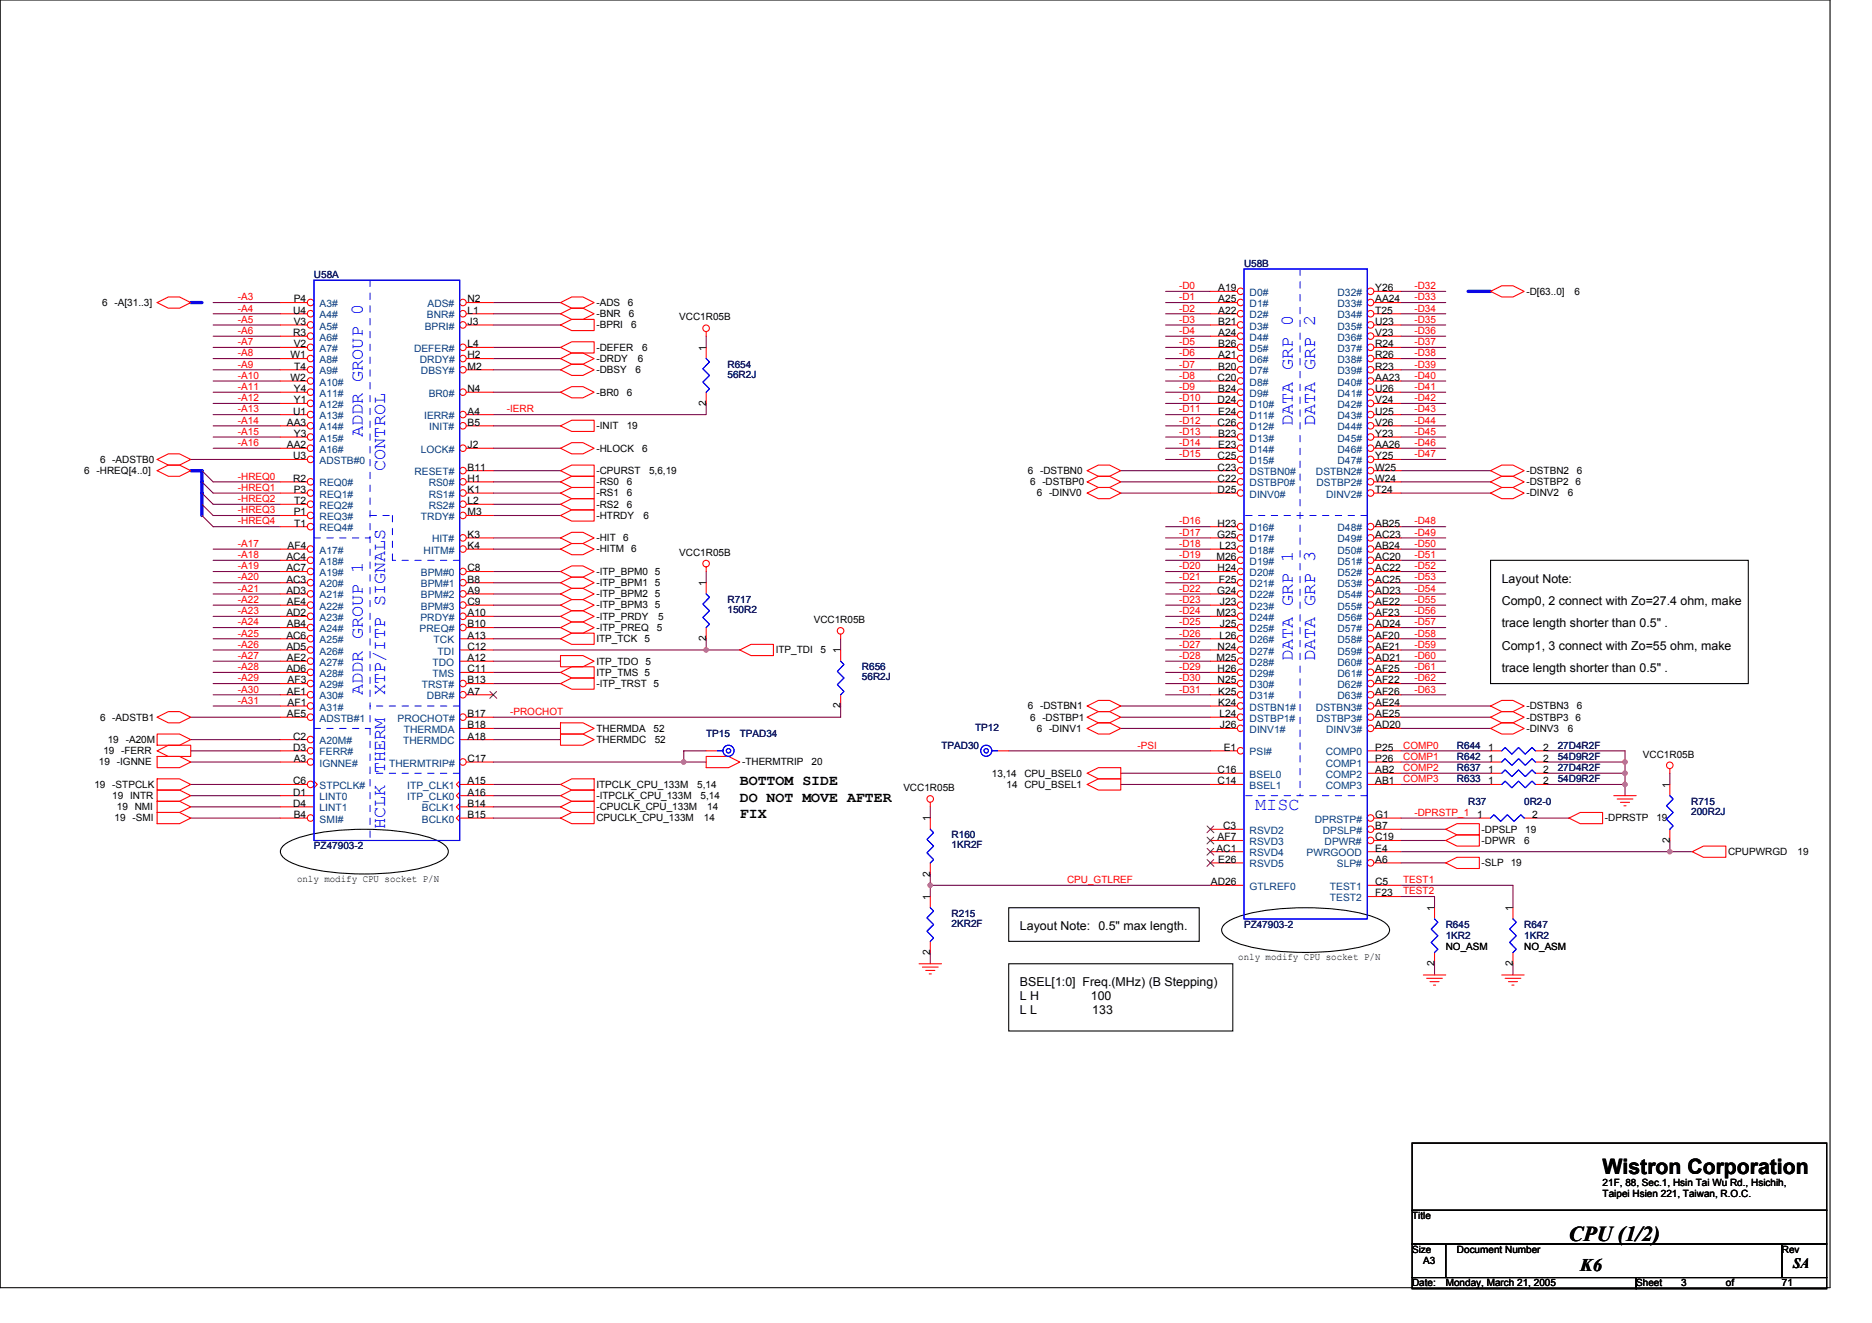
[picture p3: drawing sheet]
<svg xmlns="http://www.w3.org/2000/svg" width="297mm" height="210mm" viewBox="0 0 297 210" stroke-linecap="round" stroke-linejoin="round" font-family="sans-serif">
<defs><g id="words">
<g font-size="3.4">
<text x="254.3" y="186.2">Wistron Corporation</text>
<text x="249" y="196.8">CPU (1/2)</text>
</g>
<g font-size="2.8" fill="#00f">
<text x="57.6" y="69.3" transform="rotate(-90 57.6 69.3)">ADDR GROUP 0</text>
<text x="205.1" y="67.6" transform="rotate(-90 205.1 67.6)">DATA GRP 0</text>
<text x="208.7" y="67.6" transform="rotate(-90 208.7 67.6)">DATA GRP 2</text>
<text x="61.1" y="74.7" transform="rotate(-90 61.1 74.7)">CONTROL</text>
<text x="205.1" y="104.9" transform="rotate(-90 205.1 104.9)">DATA GRP 1</text>
<text x="208.7" y="104.9" transform="rotate(-90 208.7 104.9)">DATA GRP 3</text>
<text x="57.6" y="110.2" transform="rotate(-90 57.6 110.2)">ADDR GROUP 1</text>
<text x="61.1" y="110.2" transform="rotate(-90 61.1 110.2)">XTP/ITP SIGNALS</text>
<text x="61.1" y="131.6" transform="rotate(-90 61.1 131.6)">HCLK THERM</text>
<text x="199.2" y="128.5">MISC</text>
</g>
<text font-size="2.8" x="250.7" y="201.7">K6</text>
<g font-size="2.3">
<text x="117.4" y="124.6">BOTTOM SIDE</text>
<text x="117.4" y="127.2">DO NOT MOVE AFTER</text>
<text x="117.4" y="129.9">FIX</text>
<text x="284.5" y="201.2">SA</text>
</g>
<g font-size="1.9">
<text x="238.3" y="92.4">Layout Note:</text>
<text x="238.3" y="96">Comp0, 2 connect with Zo=27.4 ohm, make</text>
<text x="238.3" y="99.5">trace length shorter than 0.5&quot; .</text>
<text x="238.3" y="103.1">Comp1, 3 connect with Zo=55 ohm, make</text>
<text x="238.3" y="106.7">trace length shorter than 0.5&quot; .</text>
<text x="161.8" y="147.6">Layout Note: 0.5&quot; max length.</text>
<text x="161.8" y="156.4">BSEL[1:0] Freq.(MHz) (B Stepping)</text>
<text x="161.8" y="158.7">L H</text>
<text x="161.8" y="160.9">L L</text>
<text x="173.1" y="158.7">100</text>
<text x="173.3" y="160.9">133</text>
</g>
<g font-size="1.6" fill="#f00">
<text x="37.7" y="47.6">-A3</text>
<text x="187.1" y="47.6">-D1</text>
<text x="187.1" y="45.9">-D0</text>
<text x="224.4" y="47.6">-D33</text>
<text x="224.4" y="45.9">-D32</text>
<text x="37.7" y="49.4">-A4</text>
<text x="37.7" y="51.2">-A5</text>
<text x="37.7" y="53">-A6</text>
<text x="187.1" y="49.4">-D2</text>
<text x="187.1" y="53">-D4</text>
<text x="187.1" y="51.2">-D3</text>
<text x="224.4" y="53">-D36</text>
<text x="224.4" y="51.2">-D35</text>
<text x="224.4" y="49.4">-D34</text>
<text x="37.7" y="54.8">-A7</text>
<text x="37.7" y="56.5">-A8</text>
<text x="37.7" y="58.3">-A9</text>
<text x="187.1" y="58.3">-D7</text>
<text x="187.1" y="56.5">-D6</text>
<text x="187.1" y="54.8">-D5</text>
<text x="224.4" y="56.5">-D38</text>
<text x="224.4" y="58.3">-D39</text>
<text x="224.4" y="54.8">-D37</text>
<text x="37.7" y="60.1">-A10</text>
<text x="37.7" y="61.9">-A11</text>
<text x="37.7" y="63.6">-A12</text>
<text x="37.7" y="65.4">-A13</text>
<text x="80.4" y="65.4">-IERR</text>
<text x="187.1" y="60.1">-D8</text>
<text x="187.1" y="61.9">-D9</text>
<text x="187.1" y="63.6">-D10</text>
<text x="187.1" y="65.4">-D11</text>
<text x="224.4" y="60.1">-D40</text>
<text x="224.4" y="65.4">-D43</text>
<text x="224.4" y="61.9">-D41</text>
<text x="224.4" y="63.6">-D42</text>
<text x="37.7" y="67.2">-A14</text>
<text x="37.7" y="69">-A15</text>
<text x="37.7" y="70.8">-A16</text>
<text x="187.1" y="67.2">-D12</text>
<text x="187.1" y="69">-D13</text>
<text x="187.1" y="70.8">-D14</text>
<text x="224.4" y="67.2">-D44</text>
<text x="224.4" y="70.8">-D46</text>
<text x="224.4" y="69">-D45</text>
<text x="37.7" y="76.1">-HREQ0</text>
<text x="37.7" y="77.9">-HREQ1</text>
<text x="187.1" y="72.5">-D15</text>
<text x="224.4" y="72.5">-D47</text>
<text x="37.7" y="79.7">-HREQ2</text>
<text x="37.7" y="81.4">-HREQ3</text>
<text x="37.7" y="83.2">-HREQ4</text>
<text x="187.1" y="83.2">-D16</text>
<text x="224.4" y="83.2">-D48</text>
<text x="37.7" y="86.8">-A17</text>
<text x="37.7" y="88.5">-A18</text>
<text x="187.1" y="86.8">-D18</text>
<text x="187.1" y="88.5">-D19</text>
<text x="187.1" y="85">-D17</text>
<text x="224.4" y="88.5">-D51</text>
<text x="224.4" y="86.8">-D50</text>
<text x="224.4" y="85">-D49</text>
<text x="37.7" y="90.3">-A19</text>
<text x="37.7" y="92.1">-A20</text>
<text x="37.7" y="93.9">-A21</text>
<text x="37.7" y="95.7">-A22</text>
<text x="187.1" y="95.7">-D23</text>
<text x="187.1" y="93.9">-D22</text>
<text x="187.1" y="92.1">-D21</text>
<text x="187.1" y="90.3">-D20</text>
<text x="224.4" y="95.7">-D55</text>
<text x="224.4" y="93.9">-D54</text>
<text x="224.4" y="92.1">-D53</text>
<text x="224.4" y="90.3">-D52</text>
<text x="37.7" y="97.4">-A23</text>
<text x="37.7" y="99.2">-A24</text>
<text x="37.7" y="101">-A25</text>
<text x="187.1" y="99.2">-D25</text>
<text x="187.1" y="97.4">-D24</text>
<text x="187.1" y="101">-D26</text>
<text x="224.4" y="101">-D58</text>
<text x="224.4" y="99.2">-D57</text>
<text x="224.4" y="97.4">-D56</text>
<text x="37.7" y="102.8">-A26</text>
<text x="37.7" y="104.5">-A27</text>
<text x="37.7" y="106.3">-A28</text>
<text x="187.1" y="106.3">-D29</text>
<text x="187.1" y="104.5">-D28</text>
<text x="187.1" y="102.8">-D27</text>
<text x="224.4" y="106.3">-D61</text>
<text x="224.4" y="104.5">-D60</text>
<text x="224.4" y="102.8">-D59</text>
<text x="37.7" y="108.1">-A29</text>
<text x="37.7" y="109.9">-A30</text>
<text x="37.7" y="111.7">-A31</text>
<text x="80.9" y="113.4">-PROCHOT</text>
<text x="187.1" y="109.9">-D31</text>
<text x="187.1" y="108.1">-D30</text>
<text x="224.4" y="109.9">-D63</text>
<text x="224.4" y="108.1">-D62</text>
<text x="180.5" y="118.8">-PSI</text>
<text x="222.6" y="118.8">COMP0</text>
<text x="222.6" y="120.5">COMP1</text>
<text x="222.6" y="122.3">COMP2</text>
<text x="222.6" y="124.1">COMP3</text>
<text x="224.4" y="129.4">-DPRSTP_1</text>
<text x="169.3" y="140.1">CPU_GTLREF</text>
<text x="222.6" y="140.1">TEST1</text>
<text x="222.6" y="141.9">TEST2</text>
</g>
<g font-size="1.6">
<text x="46.6" y="48">P4</text>
<text x="74.2" y="48">N2</text>
<text x="193.3" y="46.2">A19</text>
<text x="193.3" y="48">A25</text>
<text x="218.2" y="46.2">Y26</text>
<text x="218.2" y="48">AA24</text>
<text x="242.2" y="46.8">-D[63..0]</text>
<text x="249.8" y="46.8">6</text>
<text x="16.2" y="48.5">6 -A[31..3]</text>
<text x="46.5" y="49.8">U4</text>
<text x="46.5" y="53.3">R3</text>
<text x="46.6" y="51.5">V3</text>
<text x="74.2" y="51.5">J3</text>
<text x="74.2" y="49.8">L1</text>
<text x="94.6" y="48.5">-ADS</text>
<text x="94.6" y="50.3">-BNR</text>
<text x="94.6" y="52.1">-BPRI</text>
<text x="99.6" y="48.5">6</text>
<text x="99.8" y="50.3">6</text>
<text x="100.1" y="52.1">6</text>
<text x="107.8" y="50.8">VCC1R05B</text>
<text x="193.3" y="49.8">A22</text>
<text x="193.3" y="51.5">B21</text>
<text x="193.3" y="53.3">A24</text>
<text x="218.2" y="49.8">T25</text>
<text x="218.2" y="51.5">U23</text>
<text x="218.2" y="53.3">V23</text>
<text x="46.1" y="56.9">W1</text>
<text x="46.6" y="55.1">V2</text>
<text x="46.7" y="58.7">T4</text>
<text x="74.2" y="55.1">L4</text>
<text x="74.2" y="58.7">M2</text>
<text x="74.2" y="56.9">H2</text>
<text x="94.6" y="57.4">-DRDY</text>
<text x="94.6" y="59.2">-DBSY</text>
<text x="94.6" y="55.6">-DEFER</text>
<text x="100.9" y="59.2">6</text>
<text x="101.2" y="57.4">6</text>
<text x="101.9" y="55.6">6</text>
<text x="112" y="55.6" transform="rotate(-90 112 55.6)">1</text>
<text x="193.3" y="55.1">B26</text>
<text x="193.3" y="56.9">A21</text>
<text x="193.3" y="58.7">B20</text>
<text x="218.2" y="55.1">R24</text>
<text x="218.2" y="56.9">R26</text>
<text x="218.2" y="58.7">R23</text>
<text x="46.1" y="60.4">W2</text>
<text x="46.5" y="65.8">U1</text>
<text x="46.6" y="62.2">Y4</text>
<text x="46.6" y="64">Y1</text>
<text x="74.2" y="65.8">A4</text>
<text x="74.2" y="62.2">N4</text>
<text x="94.6" y="62.8">-BR0</text>
<text x="99.4" y="62.8">6</text>
<text x="112" y="64.4" transform="rotate(-90 112 64.4)">2</text>
<text x="193.2" y="60.4">C20</text>
<text x="193.2" y="64">D24</text>
<text x="193.3" y="62.2">B24</text>
<text x="193.3" y="65.8">E24</text>
<text x="218.2" y="60.4">AA23</text>
<text x="218.2" y="62.2">U26</text>
<text x="218.2" y="64">V24</text>
<text x="218.2" y="65.8">U25</text>
<text x="45.5" y="67.5">AA3</text>
<text x="45.5" y="71.1">AA2</text>
<text x="46.6" y="69.3">Y3</text>
<text x="74.2" y="71.1">J2</text>
<text x="74.2" y="67.5">B5</text>
<text x="94.6" y="71.6">-HLOCK</text>
<text x="94.6" y="68.1">-INIT</text>
<text x="99.4" y="68.1">19</text>
<text x="101.9" y="71.6">6</text>
<text x="193.2" y="67.5">C26</text>
<text x="193.3" y="69.3">B23</text>
<text x="193.3" y="71.1">E23</text>
<text x="218.2" y="67.5">V26</text>
<text x="218.2" y="69.3">Y23</text>
<text x="218.2" y="71.1">AA26</text>
<text x="13.4" y="75.2">6 -HREQ[4..0]</text>
<text x="15.9" y="73.4">6 -ADSTB0</text>
<text x="46.5" y="76.4">R2</text>
<text x="46.5" y="72.9">U3</text>
<text x="74.2" y="76.4">H1</text>
<text x="74.2" y="74.7">B11</text>
<text x="94.6" y="75.2">-CPURST</text>
<text x="94.6" y="77">-RS0</text>
<text x="99.4" y="77">6</text>
<text x="103" y="75.2">5,6,19</text>
<text x="163.1" y="75.2">6 -DSTBN0</text>
<text x="163.4" y="77">6 -DSTBP0</text>
<text x="193.2" y="74.7">C23</text>
<text x="193.2" y="76.4">C22</text>
<text x="193.2" y="72.9">C25</text>
<text x="218.2" y="74.7">W25</text>
<text x="218.2" y="76.4">W24</text>
<text x="218.2" y="72.9">Y25</text>
<text x="242.2" y="77">-DSTBP2</text>
<text x="242.2" y="75.2">-DSTBN2</text>
<text x="250" y="77">6</text>
<text x="250.2" y="75.2">6</text>
<text x="46.6" y="78.2">P3</text>
<text x="46.6" y="81.8">P1</text>
<text x="46.7" y="80">T2</text>
<text x="46.7" y="83.5">T1</text>
<text x="74.2" y="81.8">M3</text>
<text x="74.2" y="78.2">K1</text>
<text x="74.2" y="80">L2</text>
<text x="94.6" y="82.3">-HTRDY</text>
<text x="94.6" y="78.8">-RS1</text>
<text x="94.6" y="80.5">-RS2</text>
<text x="99.4" y="78.8">6</text>
<text x="99.4" y="80.5">6</text>
<text x="102.1" y="82.3">6</text>
<text x="164.5" y="78.8">6 -DINV0</text>
<text x="193.2" y="78.2">D25</text>
<text x="193.2" y="83.5">H23</text>
<text x="218.2" y="78.2">T24</text>
<text x="218.2" y="83.5">AB25</text>
<text x="242.2" y="78.8">-DINV2</text>
<text x="248.8" y="78.8">6</text>
<text x="45.4" y="88.9">AC4</text>
<text x="45.6" y="87.1">AF4</text>
<text x="74.2" y="85.3">K3</text>
<text x="74.2" y="87.1">K4</text>
<text x="94.6" y="85.9">-HIT</text>
<text x="94.6" y="87.7">-HITM 6</text>
<text x="98.9" y="85.9">6</text>
<text x="107.8" y="88.2">VCC1R05B</text>
<text x="193" y="88.9">M26</text>
<text x="193.1" y="85.3">G25</text>
<text x="193.5" y="87.1">L23</text>
<text x="218.2" y="85.3">AC23</text>
<text x="218.2" y="87.1">AB24</text>
<text x="218.2" y="88.9">AC20</text>
<text x="45.4" y="90.7">AC7</text>
<text x="45.4" y="92.4">AC3</text>
<text x="45.4" y="94.2">AD3</text>
<text x="45.5" y="96">AE4</text>
<text x="74.2" y="90.7">C8</text>
<text x="74.2" y="92.4">B8</text>
<text x="74.2" y="94.2">A9</text>
<text x="74.2" y="96">C9</text>
<text x="94.6" y="91.2">-ITP_BPM0 5</text>
<text x="94.6" y="93">-ITP_BPM1 5</text>
<text x="94.6" y="94.8">-ITP_BPM2 5</text>
<text x="112" y="93" transform="rotate(-90 112 93)">1</text>
<text x="193.1" y="94.2">G24</text>
<text x="193.2" y="90.7">H24</text>
<text x="193.4" y="92.4">F25</text>
<text x="193.6" y="96">J23</text>
<text x="218.2" y="90.7">AC22</text>
<text x="218.2" y="92.4">AC25</text>
<text x="218.2" y="94.2">AD23</text>
<text x="218.2" y="96">AE22</text>
<text x="45.4" y="97.8">AD2</text>
<text x="45.4" y="101.3">AC6</text>
<text x="45.5" y="99.5">AB4</text>
<text x="74.2" y="97.8">A10</text>
<text x="74.2" y="99.5">B10</text>
<text x="74.2" y="101.3">A13</text>
<text x="94.6" y="101.9">ITP_TCK</text>
<text x="94.6" y="96.5">-ITP_BPM3 5</text>
<text x="94.6" y="98.3">-ITP_PRDY</text>
<text x="94.6" y="100.1">-ITP_PREQ</text>
<text x="102.3" y="101.9">5</text>
<text x="104.2" y="100.1">5</text>
<text x="104.4" y="98.3">5</text>
<text x="112" y="101.7" transform="rotate(-90 112 101.7)">2</text>
<text x="129.1" y="98.8">VCC1R05B</text>
<text x="193" y="97.8">M23</text>
<text x="193.5" y="101.3">L26</text>
<text x="193.6" y="99.5">J25</text>
<text x="218.2" y="97.8">AF23</text>
<text x="218.2" y="99.5">AD24</text>
<text x="218.2" y="101.3">AF20</text>
<text x="45.4" y="103.1">AD5</text>
<text x="45.4" y="106.7">AD6</text>
<text x="45.5" y="104.9">AE2</text>
<text x="74.2" y="103.1">C12</text>
<text x="74.2" y="104.9">A12</text>
<text x="74.2" y="106.7">C11</text>
<text x="94.6" y="107.2">ITP_TMS 5</text>
<text x="94.6" y="105.4">ITP_TDO</text>
<text x="102.4" y="105.4">5</text>
<text x="123.1" y="103.7">ITP_TDI</text>
<text x="130.2" y="103.7">5</text>
<text x="133.4" y="103.7" transform="rotate(-90 133.4 103.7)">1</text>
<text x="193" y="104.9">M25</text>
<text x="193.2" y="103.1">N24</text>
<text x="193.2" y="106.7">H26</text>
<text x="218.2" y="103.1">AE21</text>
<text x="218.2" y="104.9">AD21</text>
<text x="218.2" y="106.7">AF25</text>
<text x="45.5" y="110.2">AE1</text>
<text x="45.5" y="113.8">AE5</text>
<text x="45.6" y="108.4">AF3</text>
<text x="45.6" y="112">AF1</text>
<text x="74.2" y="108.4">B13</text>
<text x="74.2" y="110.2">A7</text>
<text x="74.2" y="113.8">B17</text>
<text x="94.6" y="109">-ITP_TRST 5</text>
<text x="133.4" y="112.4" transform="rotate(-90 133.4 112.4)">2</text>
<text x="163.1" y="112.5">6 -DSTBN1</text>
<text x="193.2" y="108.4">N25</text>
<text x="193.3" y="110.2">K25</text>
<text x="193.3" y="112">K24</text>
<text x="193.5" y="113.8">L24</text>
<text x="218.2" y="112">AE24</text>
<text x="218.2" y="113.8">AE25</text>
<text x="218.2" y="108.4">AF22</text>
<text x="218.2" y="110.2">AF26</text>
<text x="242.2" y="112.5">-DSTBN3</text>
<text x="250.2" y="112.5">6</text>
<text x="15.9" y="114.3">6 -ADSTB1</text>
<text x="16.4" y="119.7">19 -FERR</text>
<text x="17.1" y="117.9">19 -A20M</text>
<text x="46.5" y="117.3">C2</text>
<text x="46.5" y="119.1">D3</text>
<text x="74.2" y="115.5">B18</text>
<text x="74.2" y="117.3">A18</text>
<text x="94.6" y="117.9">THERMDC</text>
<text x="94.6" y="116.1">THERMDA</text>
<text x="103.7" y="116.1">52</text>
<text x="103.9" y="117.9">52</text>
<text x="163.4" y="114.3">6 -DSTBP1</text>
<text x="164.5" y="116.1">6 -DINV1</text>
<text x="193.6" y="115.5">J26</text>
<text x="194.2" y="119.1">E1</text>
<text x="218.2" y="119.1">P25</text>
<text x="218.2" y="115.5">AD20</text>
<text x="236.2" y="119.1">1</text>
<text x="242.2" y="114.3">-DSTBP3</text>
<text x="242.2" y="116.1">-DINV3</text>
<text x="244.9" y="119.1">2</text>
<text x="248.8" y="116.1">6</text>
<text x="250" y="114.3">6</text>
<text x="15" y="125">19 -STPCLK</text>
<text x="15.7" y="121.4">19 -IGNNE</text>
<text x="46.5" y="124.4">C6</text>
<text x="46.6" y="120.9">A3</text>
<text x="74.2" y="120.9">C17</text>
<text x="74.2" y="124.4">A15</text>
<text x="94.6" y="125">ITPCLK_CPU_133M</text>
<text x="110.6" y="125">5,14</text>
<text x="117.7" y="121.4">-THERMTRIP</text>
<text x="128.8" y="121.4">20</text>
<text x="143.3" y="125.5">VCC1R05B</text>
<text x="157.4" y="123.2">13,14</text>
<text x="159.7" y="125">14 CPU_BSEL1</text>
<text x="162.6" y="123.2">CPU_BSEL0</text>
<text x="193.2" y="124.4">C14</text>
<text x="193.2" y="122.7">C16</text>
<text x="218.2" y="120.9">P26</text>
<text x="218.2" y="122.7">AB2</text>
<text x="218.2" y="124.4">AB1</text>
<text x="236.2" y="124.4">1</text>
<text x="236.2" y="120.9">1</text>
<text x="236.2" y="122.7">1</text>
<text x="244.9" y="124.4">2</text>
<text x="244.9" y="120.9">2</text>
<text x="244.9" y="122.7">2</text>
<text x="260.7" y="120.2">VCC1R05B</text>
<text x="264.9" y="125" transform="rotate(-90 264.9 125)">1</text>
<text x="17.8" y="126.8">19 INTR</text>
<text x="18.2" y="130.3">19 -SMI</text>
<text x="18.5" y="128.5">19 NMI</text>
<text x="46.5" y="126.2">D1</text>
<text x="46.5" y="128">D4</text>
<text x="46.6" y="129.8">B4</text>
<text x="74.2" y="129.8">B15</text>
<text x="74.2" y="128">B14</text>
<text x="74.2" y="126.2">A16</text>
<text x="94.6" y="128.5">-CPUCLK_CPU_133M</text>
<text x="94.6" y="130.3">CPUCLK_CPU_133M</text>
<text x="94.6" y="126.8">-ITPCLK_CPU_133M</text>
<text x="111.2" y="126.8">5,14</text>
<text x="111.7" y="130.3">14</text>
<text x="112.2" y="128.5">14</text>
<text x="147.6" y="130.3" transform="rotate(-90 147.6 130.3)">1</text>
<text x="194.1" y="131.6">C3</text>
<text x="218.2" y="131.6">B7</text>
<text x="218.2" y="129.8">G1</text>
<text x="234.4" y="129.8">1</text>
<text x="243.1" y="129.8">2</text>
<text x="254.7" y="130.3">-DPRSTP</text>
<text x="262.8" y="130.3">19</text>
<text x="193" y="135.1">AC1</text>
<text x="193.2" y="133.3">AF7</text>
<text x="193.3" y="136.9">E26</text>
<text x="218.2" y="135.1">E4</text>
<text x="218.2" y="133.3">C19</text>
<text x="218.2" y="136.9">A6</text>
<text x="235.1" y="132.1">-DPSLP</text>
<text x="235.1" y="133.9">-DPWR</text>
<text x="235.1" y="137.4">-SLP 19</text>
<text x="241.8" y="133.9">6</text>
<text x="242" y="132.1">19</text>
<text x="264.9" y="133.7" transform="rotate(-90 264.9 133.7)">2</text>
<text x="274.2" y="135.7">CPUPWRGD</text>
<text x="285.2" y="135.7">19</text>
<text x="47.1" y="139.9">only modify CPU socket P/N</text>
<text x="147.6" y="142.8" transform="rotate(-90 147.6 142.8)">1</text>
<text x="147.6" y="139.1" transform="rotate(-90 147.6 139.1)">2</text>
<text x="192.1" y="140.4">AD26</text>
<text x="218.2" y="140.4">C5</text>
<text x="218.2" y="142.2">F23</text>
<text x="227.6" y="144.5" transform="rotate(-90 227.6 144.5)">1</text>
<text x="240" y="144.5" transform="rotate(-90 240 144.5)">1</text>
<text x="147.6" y="151.5" transform="rotate(-90 147.6 151.5)">2</text>
<text x="196.5" y="152.4">only modify CPU socket P/N</text>
<text x="227.6" y="153.3" transform="rotate(-90 227.6 153.3)">2</text>
<text x="229.4" y="150.8">NO_ASM</text>
<text x="240" y="153.3" transform="rotate(-90 240 153.3)">2</text>
<text x="241.8" y="150.8">NO_ASM</text>
<text x="254.3" y="188.1">21F, 88, Sec.1, Hsin Tai Wu Rd., Hsichih,</text>
<text x="254.3" y="189.9">Taipei Hsien 221, Taiwan, R.O.C.</text>
<text x="224.1" y="193.4">Title</text>
<text x="224.1" y="198.8">Size</text>
<text x="225.8" y="200.6">A3</text>
<text x="231.2" y="198.8">Document Number</text>
<text x="282.7" y="198.8">Rev</text>
<text x="224.1" y="204.1">Date:</text>
<text x="229.4" y="204.1">Monday, March 21, 2005</text>
<text x="259.6" y="204.1">Sheet</text>
<text x="266.7" y="204.1">3</text>
<text x="273.9" y="204.1">of</text>
<text x="282.7" y="204.1">71</text>
</g>
<g font-size="1.6" fill="#000080">
<text x="49.8" y="44.1">U58A</text>
<text x="197.4" y="42.3">U58B</text>
<text x="115.4" y="58.3">R654</text>
<text x="115.4" y="59.9">56R2J</text>
<text x="115.4" y="95.7">R717</text>
<text x="115.4" y="97.3">150R2</text>
<text x="136.8" y="106.3">R656</text>
<text x="136.8" y="107.9">56R2J</text>
<text x="112.1" y="117">TP15</text>
<text x="117.4" y="117">TPAD34</text>
<text x="149.4" y="118.8">TPAD30</text>
<text x="154.7" y="115.9">TP12</text>
<text x="231.2" y="118.8">R644</text>
<text x="247.2" y="118.8">27D4R2F</text>
<text x="231.2" y="124.1">R633</text>
<text x="231.2" y="120.5">R642</text>
<text x="231.2" y="122.3">R637</text>
<text x="247.2" y="124.1">54D9R2F</text>
<text x="247.2" y="120.5">54D9R2F</text>
<text x="247.2" y="122.3">27D4R2F</text>
<text x="233" y="127.7">R37</text>
<text x="241.8" y="127.7">0R2-0</text>
<text x="268.3" y="127.7">R715</text>
<text x="268.3" y="129.3">200R2J</text>
<text x="49.8" y="134.8">PZ47903-2</text>
<text x="151" y="133">R160</text>
<text x="151" y="134.6">1KR2F</text>
<text x="151" y="145.4">R215</text>
<text x="151" y="147">2KR2F</text>
<text x="197.4" y="147.2">PZ47903-2</text>
<text x="229.4" y="147.2">R645</text>
<text x="229.4" y="149">1KR2</text>
<text x="241.8" y="147.2">R647</text>
<text x="241.8" y="149">1KR2</text>
</g>
<g font-size="1.6" fill="#004080">
<text x="198.3" y="46.9">D0#</text>
<text x="212.2" y="46.9">D32#</text>
<text x="50.7" y="48.7">A3#</text>
<text x="50.7" y="50.5">A4#</text>
<text x="50.7" y="52.3">A5#</text>
<text x="67.4" y="52.3">BPRI#</text>
<text x="67.8" y="50.5">BNR#</text>
<text x="67.8" y="48.7">ADS#</text>
<text x="198.3" y="48.7">D1#</text>
<text x="198.3" y="50.5">D2#</text>
<text x="198.3" y="52.3">D3#</text>
<text x="212.2" y="48.7">D33#</text>
<text x="212.2" y="50.5">D34#</text>
<text x="212.2" y="52.3">D35#</text>
<text x="50.7" y="54.1">A6#</text>
<text x="50.7" y="55.8">A7#</text>
<text x="50.7" y="57.6">A8#</text>
<text x="50.7" y="59.4">A9#</text>
<text x="65.7" y="55.8">DEFER#</text>
<text x="66.6" y="57.6">DRDY#</text>
<text x="66.8" y="59.4">DBSY#</text>
<text x="198.3" y="54.1">D4#</text>
<text x="198.3" y="55.8">D5#</text>
<text x="198.3" y="57.6">D6#</text>
<text x="198.3" y="59.4">D7#</text>
<text x="212.2" y="54.1">D36#</text>
<text x="212.2" y="55.8">D37#</text>
<text x="212.2" y="57.6">D38#</text>
<text x="212.2" y="59.4">D39#</text>
<text x="50.7" y="61.2">A10#</text>
<text x="50.7" y="62.9">A11#</text>
<text x="50.7" y="64.7">A12#</text>
<text x="68" y="62.9">BR0#</text>
<text x="198.3" y="61.2">D8#</text>
<text x="198.3" y="62.9">D9#</text>
<text x="198.3" y="64.7">D10#</text>
<text x="212.2" y="61.2">D40#</text>
<text x="212.2" y="62.9">D41#</text>
<text x="212.2" y="64.7">D42#</text>
<text x="50.7" y="66.5">A13#</text>
<text x="50.7" y="68.3">A14#</text>
<text x="50.7" y="70.1">A15#</text>
<text x="50.7" y="71.8">A16#</text>
<text x="66.8" y="71.8">LOCK#</text>
<text x="67.3" y="66.5">IERR#</text>
<text x="68.1" y="68.3">INIT#</text>
<text x="198.3" y="66.5">D11#</text>
<text x="198.3" y="68.3">D12#</text>
<text x="198.3" y="70.1">D13#</text>
<text x="198.3" y="71.8">D14#</text>
<text x="212.2" y="66.5">D43#</text>
<text x="212.2" y="68.3">D44#</text>
<text x="212.2" y="70.1">D45#</text>
<text x="212.2" y="71.8">D46#</text>
<text x="50.7" y="77.2">REQ0#</text>
<text x="50.7" y="73.6">ADSTB#0</text>
<text x="65.8" y="75.4">RESET#</text>
<text x="68" y="77.2">RS0#</text>
<text x="198.3" y="75.4">DSTBN0#</text>
<text x="198.3" y="77.2">DSTBP0#</text>
<text x="198.3" y="73.6">D15#</text>
<text x="208.8" y="75.4">DSTBN2#</text>
<text x="208.9" y="77.2">DSTBP2#</text>
<text x="212.2" y="73.6">D47#</text>
<text x="50.7" y="79">REQ1#</text>
<text x="50.7" y="80.7">REQ2#</text>
<text x="50.7" y="82.5">REQ3#</text>
<text x="66.8" y="82.5">TRDY#</text>
<text x="68" y="79">RS1#</text>
<text x="68" y="80.7">RS2#</text>
<text x="198.3" y="79">DINV0#</text>
<text x="210.4" y="79">DINV2#</text>
<text x="50.7" y="84.3">REQ4#</text>
<text x="50.7" y="87.8">A17#</text>
<text x="50.7" y="89.6">A18#</text>
<text x="67.2" y="87.8">HITM#</text>
<text x="68.6" y="86.1">HIT#</text>
<text x="198.3" y="84.3">D16#</text>
<text x="198.3" y="86.1">D17#</text>
<text x="198.3" y="87.8">D18#</text>
<text x="198.3" y="89.6">D19#</text>
<text x="212.2" y="84.3">D48#</text>
<text x="212.2" y="86.1">D49#</text>
<text x="212.2" y="87.8">D50#</text>
<text x="212.2" y="89.6">D51#</text>
<text x="50.7" y="91.4">A19#</text>
<text x="50.7" y="93.2">A20#</text>
<text x="50.7" y="95">A21#</text>
<text x="66.8" y="91.4">BPM#0</text>
<text x="66.8" y="93.2">BPM#1</text>
<text x="66.8" y="95">BPM#2</text>
<text x="198.3" y="91.4">D20#</text>
<text x="198.3" y="93.2">D21#</text>
<text x="198.3" y="95">D22#</text>
<text x="212.2" y="91.4">D52#</text>
<text x="212.2" y="93.2">D53#</text>
<text x="212.2" y="95">D54#</text>
<text x="50.7" y="96.7">A22#</text>
<text x="50.7" y="98.5">A23#</text>
<text x="50.7" y="100.3">A24#</text>
<text x="66.6" y="100.3">PREQ#</text>
<text x="66.7" y="98.5">PRDY#</text>
<text x="66.8" y="96.7">BPM#3</text>
<text x="198.3" y="98.5">D24#</text>
<text x="198.3" y="100.3">D25#</text>
<text x="198.3" y="96.7">D23#</text>
<text x="212.2" y="96.7">D55#</text>
<text x="212.2" y="98.5">D56#</text>
<text x="212.2" y="100.3">D57#</text>
<text x="50.7" y="102.1">A25#</text>
<text x="50.7" y="103.8">A26#</text>
<text x="50.7" y="105.6">A27#</text>
<text x="50.7" y="107.4">A28#</text>
<text x="68.6" y="105.6">TDO</text>
<text x="68.6" y="107.4">TMS</text>
<text x="68.8" y="102.1">TCK</text>
<text x="69.4" y="103.8">TDI</text>
<text x="198.3" y="102.1">D26#</text>
<text x="198.3" y="103.8">D27#</text>
<text x="198.3" y="105.6">D28#</text>
<text x="198.3" y="107.4">D29#</text>
<text x="212.2" y="102.1">D58#</text>
<text x="212.2" y="103.8">D59#</text>
<text x="212.2" y="105.6">D60#</text>
<text x="212.2" y="107.4">D61#</text>
<text x="50.7" y="109.2">A29#</text>
<text x="50.7" y="111">A30#</text>
<text x="50.7" y="112.7">A31#</text>
<text x="66.9" y="109.2">TRST#</text>
<text x="67.8" y="111">DBR#</text>
<text x="198.3" y="109.2">D30#</text>
<text x="198.3" y="111">D31#</text>
<text x="198.3" y="112.7">DSTBN1#</text>
<text x="208.8" y="112.7">DSTBN3#</text>
<text x="212.2" y="109.2">D62#</text>
<text x="212.2" y="111">D63#</text>
<text x="50.7" y="114.5">ADSTB#1</text>
<text x="50.7" y="118.1">A20M#</text>
<text x="50.7" y="119.8">FERR#</text>
<text x="63.1" y="114.5">PROCHOT#</text>
<text x="64" y="118.1">THERMDC</text>
<text x="64.1" y="116.3">THERMDA</text>
<text x="198.3" y="114.5">DSTBP1#</text>
<text x="198.3" y="116.3">DINV1#</text>
<text x="198.3" y="119.8">PSI#</text>
<text x="208.9" y="114.5">DSTBP3#</text>
<text x="210.4" y="119.8">COMP0</text>
<text x="210.4" y="116.3">DINV3#</text>
<text x="50.7" y="121.6">IGNNE#</text>
<text x="50.7" y="125.2">STPCLK#</text>
<text x="61.7" y="121.6">THERMTRIP#</text>
<text x="64.6" y="125.2">ITP_CLK1</text>
<text x="198.3" y="125.2">BSEL1</text>
<text x="198.3" y="123.4">BSEL0</text>
<text x="210.4" y="121.6">COMP1</text>
<text x="210.4" y="123.4">COMP2</text>
<text x="210.4" y="125.2">COMP3</text>
<text x="50.7" y="127">LINT0</text>
<text x="50.7" y="128.7">LINT1</text>
<text x="50.7" y="130.5">SMI#</text>
<text x="64.6" y="127">ITP_CLK0</text>
<text x="66.9" y="130.5">BCLK0</text>
<text x="66.9" y="128.7">BCLK1</text>
<text x="208.6" y="130.5">DPRSTP#</text>
<text x="198.3" y="137.6">RSVD5</text>
<text x="198.3" y="135.8">RSVD4</text>
<text x="198.3" y="132.3">RSVD2</text>
<text x="198.3" y="134.1">RSVD3</text>
<text x="207.3" y="135.8">PWRGOOD</text>
<text x="209.9" y="132.3">DPSLP#</text>
<text x="210.2" y="134.1">DPWR#</text>
<text x="212.1" y="137.6">SLP#</text>
<text x="198.3" y="141.2">GTLREF0</text>
<text x="211" y="141.2">TEST1</text>
<text x="211" y="143">TEST2</text>
</g>
</g></defs>
<g fill="none" stroke="#000" stroke-width=".17">
<path d="M0 0h290.4v204.3h-290.4zM236.5 88.9h40.9v19.6h-40.9zM45 134.2a12.6 12.6 0 0 1 6.1-2.1 42.4 42.4 0 0 1 17.3 .8 4.7 4.7 0 0 1 2.6 1.7 1.45 1.45 0 0 1-.9 1.9 18.6 18.6 0 0 1-7.1 1.9 40.8 40.8 0 0 1-15.7-1.1 4.6 4.6 0 0 1-2.7-1.7l-.1-.5 .1-.5zM160.1 144h30.2v5.4h-30.2zM160.1 152.9h35.5v10.7h-35.5zM194.3 146.6a12.6 12.6 0 0 1 6.1-2.1 42.4 42.4 0 0 1 17.3 .9 4.7 4.7 0 0 1 2.7 1.7 1.45 1.45 0 0 1-1 1.8 18.6 18.6 0 0 1-7.1 1.9 40.8 40.8 0 0 1-15.7-1.1 4.6 4.6 0 0 1-2.6-1.7l-.2-.4 .2-.5zM224.1 181.4h65.8v10.6h-65.8zM224.1 192h65.8v5.4h-65.8zM224.1 197.4h5.3v5.3h-5.3zM229.4 197.4h53.3v5.3h-53.3zM282.7 197.4h7.2v5.3h-7.2zM224.1 202.7h35.5v1.8h-35.5z"/>
<path d="M259.6 202.7h30.3v1.8h-30.3z"/>
</g>
<path d="M30.3 48h1.7M233 46.2h3.5M30.3 74.7h1.7v7.1" fill="none" stroke="#00f" stroke-width=".53"/>
<g fill="none" stroke="#800040" stroke-width=".17">
<path d="M33.8 58.7h10.7M33.8 48h10.7M33.8 56.9h10.7M33.8 55.1h10.7M33.8 49.8h10.7M33.8 53.3h10.7M33.8 51.6h10.7M78.3 58.7h10.6M78.3 48h10.6M78.3 56.9h10.6M78.3 55.1h10.6M78.3 49.8h10.6"/>
<path d="M78.3 51.6h10.6M112.1 53.3v1.8M185 58.7h7.1M185 48h7.1M185 56.9h7.1M185 55.1h7.1M185 49.8h7.1M185 53.3h7.1M185 51.6h7.1M185 46.2h7.1M222.3 58.7h7.1M222.3 48h7.1"/>
<path d="M222.3 56.9h7.1M222.3 55.1h7.1M222.3 49.8h7.1M222.3 53.3h7.1M222.3 51.6h7.1M222.3 46.2h7.1M30.3 72.9h14.2M32 74.7l1.8 1.8h10.7M32 76.5l1.8 1.7h10.7M32 78.2l1.8 1.8h10.7M33.8 60.5h10.7M33.8 62.2h10.7"/>
<path d="M33.8 64h10.7M33.8 65.8h10.7M33.8 67.6h10.7M33.8 69.3h10.7M33.8 71.1h10.7M78.3 74.7h10.6M78.3 76.5h10.6M78.3 78.2h10.6M78.3 62.2h10.6M78.3 67.6h10.6M78.3 71.1h10.6M112.1 64v1.8h-33.8"/>
<path d="M177.8 74.7h14.3M177.8 76.5h14.3M177.8 78.2h14.3M185 60.5h7.1M185 62.2h7.1M185 64h7.1M185 65.8h7.1M185 67.6h7.1M185 69.3h7.1M185 71.1h7.1M185 72.9h7.1M222.3 74.7h14.2"/>
<path d="M222.3 76.5h14.2M222.3 78.2h14.2M222.3 60.5h7.1M222.3 62.2h7.1M222.3 64h7.1M222.3 65.8h7.1M222.3 67.6h7.1M222.3 69.3h7.1M222.3 71.1h7.1M222.3 72.9h7.1M32 80l1.8 1.8h10.7M32 81.8l1.8 1.8h10.7"/>
<path d="M33.8 87.1h10.7M33.8 99.6h10.7M33.8 88.9h10.7M33.8 97.8h10.7M33.8 96h10.7M33.8 94.2h10.7M33.8 92.5h10.7M33.8 90.7h10.7M78.3 87.1h10.6M78.3 99.6h10.6M78.3 85.3h10.6M78.3 97.8h10.6"/>
<path d="M78.3 96h10.6M78.3 94.2h10.6M78.3 92.5h10.6M78.3 90.7h10.6M78.3 80h10.6M78.3 81.8h10.6M112.1 90.7v1.8M185 87.1h7.1M185 99.6h7.1M185 88.9h7.1M185 85.3h7.1M185 97.8h7.1"/>
<path d="M185 83.6h7.1M185 96h7.1M185 94.2h7.1M185 92.5h7.1M185 90.7h7.1M222.3 87.1h7.1M222.3 99.6h7.1M222.3 88.9h7.1M222.3 85.3h7.1M222.3 97.8h7.1M222.3 83.6h7.1M222.3 96h7.1"/>
<path d="M222.3 94.2h7.1M222.3 92.5h7.1M222.3 90.7h7.1M30.3 113.8h14.2M30.3 119.1h14.2M30.3 117.3h14.2M33.8 112h10.7M33.8 110.2h10.7M33.8 108.5h10.7M33.8 106.7h10.7M33.8 104.9h10.7M33.8 103.1h10.7"/>
<path d="M33.8 101.3h10.7M78.3 115.6h10.6M78.3 108.5h10.6M78.3 106.7h10.6M78.3 104.9h10.6M78.3 101.3h10.6M78.3 117.3h10.6M112.1 101.3v1.8h-33.8M112.1 119.1h-3.6v1.8M112.1 103.1h5.3M133.4 112v1.8h-55.1M133.4 101.3v1.8"/>
<path d="M160.1 119.1h32M177.8 112h14.3M177.8 113.8h14.3M177.8 115.6h14.3M185 110.2h7.1M185 108.5h7.1M185 106.7h7.1M185 104.9h7.1M185 103.1h7.1M185 101.3h7.1M222.3 112h14.2M222.3 113.8h14.2"/>
<path d="M222.3 115.6h14.2M222.3 119.1h14.2M222.3 110.2h7.1M222.3 108.5h7.1M222.3 106.7h7.1M222.3 104.9h7.1M222.3 103.1h7.1M222.3 101.3h7.1M245.4 119.1h12.4v7.1M30.3 120.9h14.2M30.3 124.5h14.2M30.3 126.2h14.2"/>
<path d="M30.3 128h14.2M30.3 129.8h14.2M78.3 120.9h33.8M78.3 124.5h10.6M78.3 126.2h10.6M78.3 128h10.6M78.3 129.8h10.6M147.6 128v1.8M147.6 138.7v3.5M177.8 122.7h14.3M177.8 124.5h14.3M222.3 120.9h14.2"/>
<path d="M222.3 122.7h14.2M222.3 124.5h14.2M222.3 131.6h7.1M222.3 133.3h7.1M222.3 136.9h7.1M222.3 135.1h46.2M222.3 129.8h12.4M243.6 129.8h5.4M245.4 120.9h12.4M245.4 122.7h12.4M245.4 124.5h12.4M265 122.7v1.8"/>
<path d="M265 133.3v1.8M147.6 140.5h44.5M147.6 151.1v1.8M222.3 140.5h17.8v3.5M222.3 142.2h5.3v1.8M227.6 152.9v1.8M240.1 152.9v1.8"/>
</g>
<g fill="#f0f" stroke="#f0f" stroke-width=".17">
<circle cx="257.8" cy="124.4" r=".35"/>
<circle cx="257.8" cy="120.9" r=".35"/>
<circle cx="257.8" cy="122.7" r=".35"/>
<circle cx="264.9" cy="135.1" r=".35"/>
<circle cx="147.6" cy="140.4" r=".35"/>
<circle cx="112" cy="103.1" r=".35"/>
<circle cx="108.5" cy="120.9" r=".35"/>
</g>
<g fill="none" stroke="#f00" stroke-width=".17">
<path d="M24.9 48l1.8-.9h1.8l1.8 .9-1.8 .9h-1.8zM88.9 48l1.8-.9h1.8l1.8 .9-1.8 .9h-1.8zM88.9 49.8l1.8-.9h1.8l1.8 .9-1.8 .9h-1.8zM88.9 56.9l1.8-.9h1.8l1.8 .9-1.8 .9h-1.8zM88.9 58.7l1.8-.9h1.8l1.8 .9-1.8 .9h-1.8zM88.9 51.6l1.8-.9h3.6v1.8h-3.6zM88.9 55.1l1.8-.9h3.6v1.8h-3.6zM112.1 52.6v.7M112.1 55.1v1.8M236.5 46.2l1.8-.9h1.8l1.7 .9-1.7 .9h-1.8zM24.9 72.9l1.8-.9h1.8l1.8 .9-1.8 .9h-1.8zM24.9 74.7l1.8-.9h1.8l1.8 .9-1.8 .9h-1.8z"/>
<path d="M88.9 62.2l1.8-.9h1.8l1.8 .9-1.8 .9h-1.8zM88.9 71.1l1.8-.9h1.8l1.8 .9-1.8 .9h-1.8zM88.9 67.6l1.8-.9h3.6v1.8h-3.6zM88.9 74.7l1.8-.9h3.6v1.8h-3.6zM88.9 76.5l1.8-.9h3.6v1.7h-3.6zM88.9 78.2l1.8-.9h3.6v1.8h-3.6zM112.1 62.2v1.8M172.5 74.7l1.8-.9h1.8l1.7 .9-1.7 .9h-1.8zM172.5 76.5l1.8-.9h1.8l1.7 .9-1.7 .8h-1.8zM172.5 78.2l1.8-.9h1.8l1.7 .9-1.7 .9h-1.8zM236.5 78.2l1.8-.9h1.8l1.7 .9-1.7 .9h-1.8zM236.5 76.5l1.8-.9h1.8l1.7 .9-1.7 .8h-1.8z"/>
<path d="M236.5 74.7l1.8-.9h1.8l1.7 .9-1.7 .9h-1.8zM88.9 85.3l1.8-.8h1.8l1.8 .8-1.8 .9h-1.8zM88.9 87.1l1.8-.9h1.8l1.8 .9-1.8 .9h-1.8zM88.9 90.7l1.8-.9h1.8l1.8 .9-1.8 .9h-1.8zM88.9 81.8l1.8-.9h3.6v1.8h-3.6zM88.9 80l1.8-.9h3.6v1.8h-3.6zM88.9 92.5l1.8-.9h1.8l1.8 .9-1.8 .8h-1.8zM88.9 94.2l1.8-.9h1.8l1.8 .9-1.8 .9h-1.8zM88.9 96l1.8-.9h1.8l1.8 .9-1.8 .9h-1.8zM88.9 97.8l1.8-.9h1.8l1.8 .9-1.8 .9h-1.8zM88.9 99.6l1.8-.9h1.8l1.8 .9-1.8 .9h-1.8zM112.1 90v.7"/>
<path d="M112.1 92.5v1.7M112.1 99.6v1.7M24.9 113.8l1.8-.9h1.8l1.8 .9-1.8 .9h-1.8zM24.9 119.1l1.8-.9h3.6v1.8h-3.6zM24.9 116.5h3.6l1.8 .8-1.8 .9h-3.6zM88.9 101.3l1.8-.8h3.6v1.7h-3.6zM88.9 106.7l1.8-.9h3.6v1.8h-3.6zM88.9 108.5l1.8-.9h3.6v1.7h-3.6zM88.9 104h3.6l1.8 .9-1.8 .9h-3.6zM88.9 116.5h3.6l1.8 .8-1.8 .9h-3.6zM88.9 114.7h3.6l1.8 .9-1.8 .9h-3.6zM112.1 119.1h1.7"/>
<path d="M117.4 103.1l1.8-.9h3.5v1.8h-3.5zM133.4 100.6v.7M133.4 103.1v1.8M133.4 110.2v1.8M158.3 119.1h1.8M172.5 112l1.8-.9h1.8l1.7 .9-1.7 .9h-1.8zM172.5 113.8l1.8-.9h1.8l1.7 .9-1.7 .9h-1.8zM172.5 115.6l1.8-.9h1.8l1.7 .9-1.7 .9h-1.8zM236.5 112l1.8-.9h1.8l1.7 .9-1.7 .9h-1.8zM236.5 113.8l1.8-.9h1.8l1.7 .9-1.7 .9h-1.8zM236.5 115.6l1.8-.9h1.8l1.7 .9-1.7 .9h-1.8zM236.5 119.1h1.8"/>
<path d="M243.6 119.1h1.8M24.9 120h3.6l1.8 .9-1.8 .9h-3.6zM24.9 123.6h3.6l1.8 .9-1.8 .8h-3.6zM24.9 125.3h3.6l1.8 .9-1.8 .9h-3.6zM24.9 127.1h3.6l1.8 .9-1.8 .9h-3.6zM24.9 128.9h3.6l1.8 .9-1.8 .9h-3.6zM88.9 128l1.8-.9h3.6v1.8h-3.6zM88.9 129.8l1.8-.9h3.6v1.8h-3.6zM88.9 124.5l1.8-.9h3.6v1.7h-3.6zM88.9 126.2l1.8-.9h3.6v1.8h-3.6zM112.1 120h3.5l1.8 .9-1.8 .9h-3.5zM147.6 127.3v.7"/>
<path d="M147.6 129.8v1.8M147.6 136.9v1.8M172.5 124.5l1.8-.9h3.5v1.7h-3.5zM172.5 122.7l1.8-.9h3.5v1.8h-3.5zM229.4 131.6l1.8-.9h3.5v1.8h-3.5zM229.4 133.3l1.8-.8h3.5v1.7h-3.5zM229.4 136.9l1.8-.9h3.5v1.8h-3.5zM234.7 129.8h1.8M236.5 124.5h1.8M236.5 120.9h1.8M241.8 129.8h1.8M243.6 124.5h1.8"/>
<path d="M243.6 120.9h1.8M249 129.8l1.7-.9h3.6v1.8h-3.6zM256.1 126.2h3.5M256.6 126.8h2.5M257.1 127.3h1.5M257.7 127.8h.3M265 122v.7M268.5 135.1l1.8-.9h3.6v1.8h-3.6zM145.8 152.9h3.6M146.4 153.4h2.5M146.9 154h1.4M147.4 154.5h.4"/>
<path d="M225.8 154.7h3.6M226.4 155.2h2.5M226.9 155.7h1.4M227.5 156.3h.3M227.6 144v1.8M227.6 151.1v1.8M238.3 154.7h3.5M238.8 155.2h2.5M239.3 155.7h1.5M239.9 156.3h.3M240.1 144v1.8M240.1 151.1v1.8"/>
<circle cx="112" cy="52.1" r=".52"/>
<circle cx="112" cy="89.4" r=".52"/>
<circle cx="133.4" cy="100.1" r=".52"/>
<circle cx="147.6" cy="126.8" r=".52"/>
<circle cx="264.9" cy="121.4" r=".52"/>
</g>
<path d="M58.7 44.4v88.9M206.3 42.7v83.5M49.8 85.3h8.9M58.7 81.8h3.6M62.3 81.8v7.1M72.9 88.9h-10.6M217 81.8h-19.6M49.8 115.6h8.9M72.9 112h-14.2M72.9 122.7h-14.2M217 126.2h-19.6" fill="none" stroke="#00f" stroke-width=".16" stroke-dasharray="1 1 1 1 1 1 1 1"/>
<g fill="none" stroke="#00f" stroke-width=".17">
<path d="M112.1 56.9l.5 .5-1.1 1.1 1.1 1.1-1.1 1 1.1 1.1-.5 .5M112.1 94.2l.5 .6-1.1 1 1.1 1.1-1.1 1.1 1.1 1-.5 .6M113.8 119.1h.9M133.4 104.9l.5 .5-1 1.1 1 1.1-1 1 1 1.1-.5 .5M157.4 119.1h.9M238.3 119.1l.5-.5 1.1 1.1 1.1-1.1 1 1.1 1.1-1.1 .5 .5M147.6 131.6l.5 .5-1 1.1 1 1-1 1.1 1 1.1-.5 .5M236.5 129.8l.5-.5 1.1 1 1.1-1 1 1 1.1-1 .5 .5M238.3 124.5l.5-.6 1.1 1.1 1.1-1.1 1 1.1 1.1-1.1 .5 .6M238.3 120.9l.5-.5 1.1 1 1.1-1 1 1 1.1-1 .5 .5M227.6 145.8l.6 .5-1.1 1.1 1.1 1.1-1.1 1 1.1 1.1-.6 .5M240.1 145.8l.5 .5-1.1 1.1 1.1 1.1-1.1 1 1.1 1.1-.5 .5"/>
<circle cx="115.6" cy="119.1" r=".35"/>
<circle cx="115.6" cy="119.1" r=".88"/>
<circle cx="156.5" cy="119.1" r=".35"/>
<circle cx="156.5" cy="119.1" r=".88"/>
</g>
<circle cx="49.3" cy="96" r=".52" fill="#fff" stroke="#f00" stroke-width=".17"/>
<path d="M44.5 96h4.3" fill="none" stroke="#f00" stroke-width=".17"/>
<circle cx="49.3" cy="97.8" r=".52" fill="#fff" stroke="#f00" stroke-width=".17"/>
<path d="M44.5 97.8h4.3" fill="none" stroke="#f00" stroke-width=".17"/>
<circle cx="49.3" cy="99.6" r=".52" fill="#fff" stroke="#f00" stroke-width=".17"/>
<path d="M44.5 99.6h4.3" fill="none" stroke="#f00" stroke-width=".17"/>
<circle cx="49.3" cy="101.3" r=".52" fill="#fff" stroke="#f00" stroke-width=".17"/>
<path d="M44.5 101.3h4.3" fill="none" stroke="#f00" stroke-width=".17"/>
<circle cx="49.3" cy="103.1" r=".52" fill="#fff" stroke="#f00" stroke-width=".17"/>
<path d="M44.5 103.1h4.3" fill="none" stroke="#f00" stroke-width=".17"/>
<circle cx="49.3" cy="104.9" r=".52" fill="#fff" stroke="#f00" stroke-width=".17"/>
<path d="M44.5 104.9h4.3" fill="none" stroke="#f00" stroke-width=".17"/>
<circle cx="49.3" cy="106.7" r=".52" fill="#fff" stroke="#f00" stroke-width=".17"/>
<path d="M44.5 106.7h4.3" fill="none" stroke="#f00" stroke-width=".17"/>
<circle cx="49.3" cy="108.4" r=".52" fill="#fff" stroke="#f00" stroke-width=".17"/>
<path d="M44.5 108.5h4.3" fill="none" stroke="#f00" stroke-width=".17"/>
<circle cx="49.3" cy="110.2" r=".52" fill="#fff" stroke="#f00" stroke-width=".17"/>
<path d="M44.5 110.2h4.3" fill="none" stroke="#f00" stroke-width=".17"/>
<circle cx="49.3" cy="112" r=".52" fill="#fff" stroke="#f00" stroke-width=".17"/>
<path d="M44.5 112h4.3" fill="none" stroke="#f00" stroke-width=".17"/>
<circle cx="49.3" cy="76.4" r=".52" fill="#fff" stroke="#f00" stroke-width=".17"/>
<path d="M44.5 76.5h4.3" fill="none" stroke="#f00" stroke-width=".17"/>
<circle cx="49.3" cy="78.2" r=".52" fill="#fff" stroke="#f00" stroke-width=".17"/>
<path d="M44.5 78.2h4.3" fill="none" stroke="#f00" stroke-width=".17"/>
<circle cx="49.3" cy="80" r=".52" fill="#fff" stroke="#f00" stroke-width=".17"/>
<path d="M44.5 80h4.3" fill="none" stroke="#f00" stroke-width=".17"/>
<circle cx="49.3" cy="81.8" r=".52" fill="#fff" stroke="#f00" stroke-width=".17"/>
<path d="M44.5 81.8h4.3" fill="none" stroke="#f00" stroke-width=".17"/>
<circle cx="49.3" cy="83.6" r=".52" fill="#fff" stroke="#f00" stroke-width=".17"/>
<path d="M44.5 83.6h4.3" fill="none" stroke="#f00" stroke-width=".17"/>
<circle cx="49.3" cy="113.8" r=".52" fill="#fff" stroke="#f00" stroke-width=".17"/>
<path d="M44.5 113.8h4.3" fill="none" stroke="#f00" stroke-width=".17"/>
<circle cx="49.3" cy="117.3" r=".52" fill="#fff" stroke="#f00" stroke-width=".17"/>
<path d="M44.5 117.3h4.3" fill="none" stroke="#f00" stroke-width=".17"/>
<circle cx="49.3" cy="119.1" r=".52" fill="#fff" stroke="#f00" stroke-width=".17"/>
<path d="M44.5 119.1h4.3" fill="none" stroke="#f00" stroke-width=".17"/>
<circle cx="49.3" cy="120.9" r=".52" fill="#fff" stroke="#f00" stroke-width=".17"/>
<path d="M44.5 120.9h4.3M44.5 126.2h5.3" fill="none" stroke="#f00" stroke-width=".17"/>
<circle cx="49.3" cy="48" r=".52" fill="#fff" stroke="#f00" stroke-width=".17"/>
<path d="M44.5 48h4.3" fill="none" stroke="#f00" stroke-width=".17"/>
<circle cx="49.3" cy="49.8" r=".52" fill="#fff" stroke="#f00" stroke-width=".17"/>
<path d="M44.5 49.8h4.3" fill="none" stroke="#f00" stroke-width=".17"/>
<circle cx="49.3" cy="51.6" r=".52" fill="#fff" stroke="#f00" stroke-width=".17"/>
<path d="M44.5 51.6h4.3" fill="none" stroke="#f00" stroke-width=".17"/>
<circle cx="49.3" cy="53.3" r=".52" fill="#fff" stroke="#f00" stroke-width=".17"/>
<path d="M44.5 53.3h4.3" fill="none" stroke="#f00" stroke-width=".17"/>
<circle cx="49.3" cy="55.1" r=".52" fill="#fff" stroke="#f00" stroke-width=".17"/>
<path d="M44.5 55.1h4.3" fill="none" stroke="#f00" stroke-width=".17"/>
<circle cx="49.3" cy="56.9" r=".52" fill="#fff" stroke="#f00" stroke-width=".17"/>
<path d="M44.5 56.9h4.3" fill="none" stroke="#f00" stroke-width=".17"/>
<circle cx="49.3" cy="58.7" r=".52" fill="#fff" stroke="#f00" stroke-width=".17"/>
<path d="M44.5 58.7h4.3" fill="none" stroke="#f00" stroke-width=".17"/>
<circle cx="49.3" cy="60.4" r=".52" fill="#fff" stroke="#f00" stroke-width=".17"/>
<path d="M44.5 60.5h4.3" fill="none" stroke="#f00" stroke-width=".17"/>
<circle cx="49.3" cy="62.2" r=".52" fill="#fff" stroke="#f00" stroke-width=".17"/>
<path d="M44.5 62.2h4.3" fill="none" stroke="#f00" stroke-width=".17"/>
<circle cx="49.3" cy="64" r=".52" fill="#fff" stroke="#f00" stroke-width=".17"/>
<path d="M44.5 64h4.3" fill="none" stroke="#f00" stroke-width=".17"/>
<circle cx="49.3" cy="65.8" r=".52" fill="#fff" stroke="#f00" stroke-width=".17"/>
<path d="M44.5 65.8h4.3" fill="none" stroke="#f00" stroke-width=".17"/>
<circle cx="49.3" cy="67.6" r=".52" fill="#fff" stroke="#f00" stroke-width=".17"/>
<path d="M44.5 67.6h4.3" fill="none" stroke="#f00" stroke-width=".17"/>
<circle cx="49.3" cy="69.3" r=".52" fill="#fff" stroke="#f00" stroke-width=".17"/>
<path d="M44.5 69.3h4.3" fill="none" stroke="#f00" stroke-width=".17"/>
<circle cx="49.3" cy="71.1" r=".52" fill="#fff" stroke="#f00" stroke-width=".17"/>
<path d="M44.5 71.1h4.3" fill="none" stroke="#f00" stroke-width=".17"/>
<circle cx="49.3" cy="72.9" r=".52" fill="#fff" stroke="#f00" stroke-width=".17"/>
<path d="M44.5 72.9h4.3M44.5 128h5.3" fill="none" stroke="#f00" stroke-width=".17"/>
<circle cx="49.3" cy="129.8" r=".52" fill="#fff" stroke="#f00" stroke-width=".17"/>
<path d="M44.5 129.8h4.3M49.8 123.9l.6 .6-.6 .5" fill="none" stroke="#f00" stroke-width=".17"/>
<circle cx="49.3" cy="124.4" r=".52" fill="#fff" stroke="#f00" stroke-width=".17"/>
<path d="M44.5 124.5h4.3" fill="none" stroke="#f00" stroke-width=".17"/>
<circle cx="73.5" cy="48" r=".52" fill="#fff" stroke="#f00" stroke-width=".17"/>
<path d="M74 48h4.3" fill="none" stroke="#f00" stroke-width=".17"/>
<circle cx="73.5" cy="49.8" r=".52" fill="#fff" stroke="#f00" stroke-width=".17"/>
<path d="M74 49.8h4.3" fill="none" stroke="#f00" stroke-width=".17"/>
<circle cx="73.5" cy="51.6" r=".52" fill="#fff" stroke="#f00" stroke-width=".17"/>
<path d="M74 51.6h4.3" fill="none" stroke="#f00" stroke-width=".17"/>
<circle cx="73.5" cy="55.1" r=".52" fill="#fff" stroke="#f00" stroke-width=".17"/>
<path d="M74 55.1h4.3" fill="none" stroke="#f00" stroke-width=".17"/>
<circle cx="73.5" cy="56.9" r=".52" fill="#fff" stroke="#f00" stroke-width=".17"/>
<path d="M74 56.9h4.3" fill="none" stroke="#f00" stroke-width=".17"/>
<circle cx="73.5" cy="58.7" r=".52" fill="#fff" stroke="#f00" stroke-width=".17"/>
<path d="M74 58.7h4.3" fill="none" stroke="#f00" stroke-width=".17"/>
<circle cx="73.5" cy="62.2" r=".52" fill="#fff" stroke="#f00" stroke-width=".17"/>
<path d="M74 62.2h4.3" fill="none" stroke="#f00" stroke-width=".17"/>
<circle cx="73.5" cy="65.8" r=".52" fill="#fff" stroke="#f00" stroke-width=".17"/>
<path d="M74 65.8h4.3" fill="none" stroke="#f00" stroke-width=".17"/>
<circle cx="73.5" cy="67.6" r=".52" fill="#fff" stroke="#f00" stroke-width=".17"/>
<path d="M74 67.6h4.3" fill="none" stroke="#f00" stroke-width=".17"/>
<circle cx="73.5" cy="71.1" r=".52" fill="#fff" stroke="#f00" stroke-width=".17"/>
<path d="M74 71.1h4.3" fill="none" stroke="#f00" stroke-width=".17"/>
<circle cx="73.5" cy="74.7" r=".52" fill="#fff" stroke="#f00" stroke-width=".17"/>
<path d="M74 74.7h4.3" fill="none" stroke="#f00" stroke-width=".17"/>
<circle cx="73.5" cy="76.4" r=".52" fill="#fff" stroke="#f00" stroke-width=".17"/>
<path d="M74 76.5h4.3" fill="none" stroke="#f00" stroke-width=".17"/>
<circle cx="73.5" cy="78.2" r=".52" fill="#fff" stroke="#f00" stroke-width=".17"/>
<path d="M74 78.2h4.3" fill="none" stroke="#f00" stroke-width=".17"/>
<circle cx="73.5" cy="80" r=".52" fill="#fff" stroke="#f00" stroke-width=".17"/>
<path d="M74 80h4.3" fill="none" stroke="#f00" stroke-width=".17"/>
<circle cx="73.5" cy="81.8" r=".52" fill="#fff" stroke="#f00" stroke-width=".17"/>
<path d="M74 81.8h4.3" fill="none" stroke="#f00" stroke-width=".17"/>
<circle cx="73.5" cy="85.3" r=".52" fill="#fff" stroke="#f00" stroke-width=".17"/>
<path d="M74 85.3h4.3" fill="none" stroke="#f00" stroke-width=".17"/>
<circle cx="73.5" cy="87.1" r=".52" fill="#fff" stroke="#f00" stroke-width=".17"/>
<path d="M74 87.1h4.3" fill="none" stroke="#f00" stroke-width=".17"/>
<circle cx="73.5" cy="90.7" r=".52" fill="#fff" stroke="#f00" stroke-width=".17"/>
<path d="M74 90.7h4.3" fill="none" stroke="#f00" stroke-width=".17"/>
<circle cx="73.5" cy="92.4" r=".52" fill="#fff" stroke="#f00" stroke-width=".17"/>
<path d="M74 92.5h4.3" fill="none" stroke="#f00" stroke-width=".17"/>
<circle cx="73.5" cy="94.2" r=".52" fill="#fff" stroke="#f00" stroke-width=".17"/>
<path d="M74 94.2h4.3" fill="none" stroke="#f00" stroke-width=".17"/>
<circle cx="73.5" cy="96" r=".52" fill="#fff" stroke="#f00" stroke-width=".17"/>
<path d="M74 96h4.3" fill="none" stroke="#f00" stroke-width=".17"/>
<circle cx="73.5" cy="97.8" r=".52" fill="#fff" stroke="#f00" stroke-width=".17"/>
<path d="M74 97.8h4.3" fill="none" stroke="#f00" stroke-width=".17"/>
<circle cx="73.5" cy="99.6" r=".52" fill="#fff" stroke="#f00" stroke-width=".17"/>
<path d="M74 99.6h4.3M72.9 101.3h5.4M72.9 103.1h5.4M72.9 104.9h5.4M72.9 106.7h5.4" fill="none" stroke="#f00" stroke-width=".17"/>
<circle cx="73.5" cy="108.4" r=".52" fill="#fff" stroke="#f00" stroke-width=".17"/>
<path d="M74 108.5h4.3" fill="none" stroke="#f00" stroke-width=".17"/>
<circle cx="73.5" cy="110.2" r=".52" fill="#fff" stroke="#f00" stroke-width=".17"/>
<path d="M74 110.2h4.3" fill="none" stroke="#f00" stroke-width=".17"/>
<path d="M77.7 109.7l1.1 1.1M78.8 109.7l-1.1 1.1" fill="none" stroke="#804000" stroke-width=".16"/>
<circle cx="73.5" cy="113.8" r=".52" fill="#fff" stroke="#f00" stroke-width=".17"/>
<path d="M72.9 115.6h5.4M72.9 117.3h5.4M74 113.8h4.3" fill="none" stroke="#f00" stroke-width=".17"/>
<circle cx="73.5" cy="120.9" r=".52" fill="#fff" stroke="#f00" stroke-width=".17"/>
<path d="M72.9 129.3l-.5 .5 .5 .5M72.9 127.5l-.5 .5 .5 .5M72.9 125.7l-.5 .5 .5 .6M72.9 123.9l-.5 .6 .5 .5M72.9 129.8h5.4M72.9 128h5.4M72.9 126.2h5.4M72.9 124.5h5.4M74 120.9h4.3" fill="none" stroke="#f00" stroke-width=".17"/>
<circle cx="49.3" cy="87.1" r=".52" fill="#fff" stroke="#f00" stroke-width=".17"/>
<path d="M44.5 87.1h4.3" fill="none" stroke="#f00" stroke-width=".17"/>
<circle cx="49.3" cy="88.9" r=".52" fill="#fff" stroke="#f00" stroke-width=".17"/>
<path d="M44.5 88.9h4.3" fill="none" stroke="#f00" stroke-width=".17"/>
<circle cx="49.3" cy="90.7" r=".52" fill="#fff" stroke="#f00" stroke-width=".17"/>
<path d="M44.5 90.7h4.3" fill="none" stroke="#f00" stroke-width=".17"/>
<circle cx="49.3" cy="92.4" r=".52" fill="#fff" stroke="#f00" stroke-width=".17"/>
<path d="M44.5 92.5h4.3" fill="none" stroke="#f00" stroke-width=".17"/>
<circle cx="49.3" cy="94.2" r=".52" fill="#fff" stroke="#f00" stroke-width=".17"/>
<path d="M44.5 94.2h4.3M236.5 122.7h1.8M243.6 122.7h1.8" fill="none" stroke="#f00" stroke-width=".17"/>
<path d="M49.8 44.4h23.1v88.9h-23.1zM238.3 122.7l.5-.5 1.1 1 1.1-1 1 1 1.1-1 .5 .5" fill="none" stroke="#00f" stroke-width=".17"/>
<circle cx="196.9" cy="97.8" r=".52" fill="#fff" stroke="#f00" stroke-width=".17"/>
<path d="M192.1 97.8h4.2" fill="none" stroke="#f00" stroke-width=".17"/>
<circle cx="196.9" cy="99.6" r=".52" fill="#fff" stroke="#f00" stroke-width=".17"/>
<path d="M192.1 99.6h4.2" fill="none" stroke="#f00" stroke-width=".17"/>
<circle cx="196.9" cy="101.3" r=".52" fill="#fff" stroke="#f00" stroke-width=".17"/>
<path d="M192.1 101.3h4.2" fill="none" stroke="#f00" stroke-width=".17"/>
<circle cx="196.9" cy="103.1" r=".52" fill="#fff" stroke="#f00" stroke-width=".17"/>
<path d="M192.1 103.1h4.2" fill="none" stroke="#f00" stroke-width=".17"/>
<circle cx="196.9" cy="104.9" r=".52" fill="#fff" stroke="#f00" stroke-width=".17"/>
<path d="M192.1 104.9h4.2" fill="none" stroke="#f00" stroke-width=".17"/>
<circle cx="196.9" cy="106.7" r=".52" fill="#fff" stroke="#f00" stroke-width=".17"/>
<path d="M192.1 106.7h4.2" fill="none" stroke="#f00" stroke-width=".17"/>
<circle cx="196.9" cy="108.4" r=".52" fill="#fff" stroke="#f00" stroke-width=".17"/>
<path d="M192.1 108.5h4.2" fill="none" stroke="#f00" stroke-width=".17"/>
<circle cx="196.9" cy="110.2" r=".52" fill="#fff" stroke="#f00" stroke-width=".17"/>
<path d="M192.1 110.2h4.2" fill="none" stroke="#f00" stroke-width=".17"/>
<circle cx="196.9" cy="74.7" r=".52" fill="#fff" stroke="#f00" stroke-width=".17"/>
<path d="M192.1 74.7h4.2" fill="none" stroke="#f00" stroke-width=".17"/>
<circle cx="196.9" cy="112" r=".52" fill="#fff" stroke="#f00" stroke-width=".17"/>
<path d="M192.1 112h4.2" fill="none" stroke="#f00" stroke-width=".17"/>
<circle cx="196.9" cy="76.4" r=".52" fill="#fff" stroke="#f00" stroke-width=".17"/>
<path d="M192.1 76.5h4.2" fill="none" stroke="#f00" stroke-width=".17"/>
<circle cx="196.9" cy="113.8" r=".52" fill="#fff" stroke="#f00" stroke-width=".17"/>
<path d="M192.1 113.8h4.2" fill="none" stroke="#f00" stroke-width=".17"/>
<circle cx="196.9" cy="78.2" r=".52" fill="#fff" stroke="#f00" stroke-width=".17"/>
<path d="M192.1 78.2h4.2" fill="none" stroke="#f00" stroke-width=".17"/>
<circle cx="196.9" cy="115.6" r=".52" fill="#fff" stroke="#f00" stroke-width=".17"/>
<path d="M192.1 115.6h4.2M192.1 136.9h5.3M192.1 135.1h5.3M192.1 124.5h5.3M192.1 131.6h5.3M192.1 133.3h5.3M192.1 122.7h5.3M192.1 140.5h5.3" fill="none" stroke="#f00" stroke-width=".17"/>
<path d="M191.5 136.4l1.1 1.1M191.5 134.6l1.1 1.1M191.5 131l1.1 1.1M191.5 132.8l1.1 1.1M192.6 136.4l-1.1 1.1M192.6 134.6l-1.1 1.1M192.6 131l-1.1 1.1M192.6 132.8l-1.1 1.1" fill="none" stroke="#804000" stroke-width=".16"/>
<circle cx="196.9" cy="119.1" r=".52" fill="#fff" stroke="#f00" stroke-width=".17"/>
<path d="M192.1 119.1h4.2" fill="none" stroke="#f00" stroke-width=".17"/>
<circle cx="217.5" cy="46.2" r=".52" fill="#fff" stroke="#f00" stroke-width=".17"/>
<path d="M218 46.2h4.3" fill="none" stroke="#f00" stroke-width=".17"/>
<circle cx="196.9" cy="46.2" r=".52" fill="#fff" stroke="#f00" stroke-width=".17"/>
<path d="M192.1 46.2h4.2" fill="none" stroke="#f00" stroke-width=".17"/>
<circle cx="196.9" cy="48" r=".52" fill="#fff" stroke="#f00" stroke-width=".17"/>
<path d="M192.1 48h4.2" fill="none" stroke="#f00" stroke-width=".17"/>
<circle cx="196.9" cy="49.8" r=".52" fill="#fff" stroke="#f00" stroke-width=".17"/>
<path d="M192.1 49.8h4.2" fill="none" stroke="#f00" stroke-width=".17"/>
<circle cx="196.9" cy="51.6" r=".52" fill="#fff" stroke="#f00" stroke-width=".17"/>
<path d="M192.1 51.6h4.2" fill="none" stroke="#f00" stroke-width=".17"/>
<circle cx="196.9" cy="53.3" r=".52" fill="#fff" stroke="#f00" stroke-width=".17"/>
<path d="M192.1 53.3h4.2" fill="none" stroke="#f00" stroke-width=".17"/>
<circle cx="196.9" cy="55.1" r=".52" fill="#fff" stroke="#f00" stroke-width=".17"/>
<path d="M192.1 55.1h4.2" fill="none" stroke="#f00" stroke-width=".17"/>
<circle cx="196.9" cy="56.9" r=".52" fill="#fff" stroke="#f00" stroke-width=".17"/>
<path d="M192.1 56.9h4.2" fill="none" stroke="#f00" stroke-width=".17"/>
<circle cx="196.9" cy="58.7" r=".52" fill="#fff" stroke="#f00" stroke-width=".17"/>
<path d="M192.1 58.7h4.2" fill="none" stroke="#f00" stroke-width=".17"/>
<circle cx="196.9" cy="60.4" r=".52" fill="#fff" stroke="#f00" stroke-width=".17"/>
<path d="M192.1 60.5h4.2" fill="none" stroke="#f00" stroke-width=".17"/>
<circle cx="196.9" cy="62.2" r=".52" fill="#fff" stroke="#f00" stroke-width=".17"/>
<path d="M192.1 62.2h4.2" fill="none" stroke="#f00" stroke-width=".17"/>
<circle cx="196.9" cy="64" r=".52" fill="#fff" stroke="#f00" stroke-width=".17"/>
<path d="M192.1 64h4.2" fill="none" stroke="#f00" stroke-width=".17"/>
<circle cx="196.9" cy="65.8" r=".52" fill="#fff" stroke="#f00" stroke-width=".17"/>
<path d="M192.1 65.8h4.2" fill="none" stroke="#f00" stroke-width=".17"/>
<circle cx="196.9" cy="67.6" r=".52" fill="#fff" stroke="#f00" stroke-width=".17"/>
<path d="M192.1 67.6h4.2" fill="none" stroke="#f00" stroke-width=".17"/>
<circle cx="196.9" cy="69.3" r=".52" fill="#fff" stroke="#f00" stroke-width=".17"/>
<path d="M192.1 69.3h4.2" fill="none" stroke="#f00" stroke-width=".17"/>
<circle cx="196.9" cy="71.1" r=".52" fill="#fff" stroke="#f00" stroke-width=".17"/>
<path d="M192.1 71.1h4.2" fill="none" stroke="#f00" stroke-width=".17"/>
<circle cx="196.9" cy="72.9" r=".52" fill="#fff" stroke="#f00" stroke-width=".17"/>
<path d="M192.1 72.9h4.2" fill="none" stroke="#f00" stroke-width=".17"/>
<circle cx="196.9" cy="83.6" r=".52" fill="#fff" stroke="#f00" stroke-width=".17"/>
<path d="M192.1 83.6h4.2" fill="none" stroke="#f00" stroke-width=".17"/>
<circle cx="196.9" cy="85.3" r=".52" fill="#fff" stroke="#f00" stroke-width=".17"/>
<path d="M192.1 85.3h4.2" fill="none" stroke="#f00" stroke-width=".17"/>
<circle cx="196.9" cy="87.1" r=".52" fill="#fff" stroke="#f00" stroke-width=".17"/>
<path d="M192.1 87.1h4.2" fill="none" stroke="#f00" stroke-width=".17"/>
<circle cx="196.9" cy="88.9" r=".52" fill="#fff" stroke="#f00" stroke-width=".17"/>
<path d="M192.1 88.9h4.2" fill="none" stroke="#f00" stroke-width=".17"/>
<circle cx="196.9" cy="90.7" r=".52" fill="#fff" stroke="#f00" stroke-width=".17"/>
<path d="M192.1 90.7h4.2" fill="none" stroke="#f00" stroke-width=".17"/>
<circle cx="196.9" cy="92.4" r=".52" fill="#fff" stroke="#f00" stroke-width=".17"/>
<path d="M192.1 92.5h4.2" fill="none" stroke="#f00" stroke-width=".17"/>
<circle cx="196.9" cy="94.2" r=".52" fill="#fff" stroke="#f00" stroke-width=".17"/>
<path d="M192.1 94.2h4.2" fill="none" stroke="#f00" stroke-width=".17"/>
<circle cx="196.9" cy="96" r=".52" fill="#fff" stroke="#f00" stroke-width=".17"/>
<path d="M192.1 96h4.2" fill="none" stroke="#f00" stroke-width=".17"/>
<circle cx="217.5" cy="131.6" r=".52" fill="#fff" stroke="#f00" stroke-width=".17"/>
<path d="M218 131.6h4.3" fill="none" stroke="#f00" stroke-width=".17"/>
<circle cx="217.5" cy="133.3" r=".52" fill="#fff" stroke="#f00" stroke-width=".17"/>
<path d="M218 133.3h4.3" fill="none" stroke="#f00" stroke-width=".17"/>
<circle cx="217.5" cy="129.8" r=".52" fill="#fff" stroke="#f00" stroke-width=".17"/>
<path d="M217 135.1h5.3M218 129.8h4.3" fill="none" stroke="#f00" stroke-width=".17"/>
<circle cx="217.5" cy="136.9" r=".52" fill="#fff" stroke="#f00" stroke-width=".17"/>
<path d="M218 136.9h4.3" fill="none" stroke="#f00" stroke-width=".17"/>
<circle cx="217.5" cy="48" r=".52" fill="#fff" stroke="#f00" stroke-width=".17"/>
<path d="M218 48h4.3" fill="none" stroke="#f00" stroke-width=".17"/>
<circle cx="217.5" cy="49.8" r=".52" fill="#fff" stroke="#f00" stroke-width=".17"/>
<path d="M218 49.8h4.3" fill="none" stroke="#f00" stroke-width=".17"/>
<circle cx="217.5" cy="51.6" r=".52" fill="#fff" stroke="#f00" stroke-width=".17"/>
<path d="M218 51.6h4.3" fill="none" stroke="#f00" stroke-width=".17"/>
<circle cx="217.5" cy="53.3" r=".52" fill="#fff" stroke="#f00" stroke-width=".17"/>
<path d="M218 53.3h4.3" fill="none" stroke="#f00" stroke-width=".17"/>
<circle cx="217.5" cy="55.1" r=".52" fill="#fff" stroke="#f00" stroke-width=".17"/>
<path d="M218 55.1h4.3" fill="none" stroke="#f00" stroke-width=".17"/>
<circle cx="217.5" cy="56.9" r=".52" fill="#fff" stroke="#f00" stroke-width=".17"/>
<path d="M218 56.9h4.3" fill="none" stroke="#f00" stroke-width=".17"/>
<circle cx="217.5" cy="58.7" r=".52" fill="#fff" stroke="#f00" stroke-width=".17"/>
<path d="M218 58.7h4.3" fill="none" stroke="#f00" stroke-width=".17"/>
<circle cx="217.5" cy="60.4" r=".52" fill="#fff" stroke="#f00" stroke-width=".17"/>
<path d="M218 60.5h4.3" fill="none" stroke="#f00" stroke-width=".17"/>
<circle cx="217.5" cy="62.2" r=".52" fill="#fff" stroke="#f00" stroke-width=".17"/>
<path d="M218 62.2h4.3" fill="none" stroke="#f00" stroke-width=".17"/>
<circle cx="217.5" cy="64" r=".52" fill="#fff" stroke="#f00" stroke-width=".17"/>
<path d="M218 64h4.3" fill="none" stroke="#f00" stroke-width=".17"/>
<circle cx="217.5" cy="65.8" r=".52" fill="#fff" stroke="#f00" stroke-width=".17"/>
<path d="M218 65.8h4.3" fill="none" stroke="#f00" stroke-width=".17"/>
<circle cx="217.5" cy="67.6" r=".52" fill="#fff" stroke="#f00" stroke-width=".17"/>
<path d="M218 67.6h4.3" fill="none" stroke="#f00" stroke-width=".17"/>
<circle cx="217.5" cy="69.3" r=".52" fill="#fff" stroke="#f00" stroke-width=".17"/>
<path d="M218 69.3h4.3" fill="none" stroke="#f00" stroke-width=".17"/>
<circle cx="217.5" cy="71.1" r=".52" fill="#fff" stroke="#f00" stroke-width=".17"/>
<path d="M218 71.1h4.3" fill="none" stroke="#f00" stroke-width=".17"/>
<circle cx="217.5" cy="72.9" r=".52" fill="#fff" stroke="#f00" stroke-width=".17"/>
<path d="M218 72.9h4.3" fill="none" stroke="#f00" stroke-width=".17"/>
<circle cx="217.5" cy="83.6" r=".52" fill="#fff" stroke="#f00" stroke-width=".17"/>
<path d="M218 83.6h4.3" fill="none" stroke="#f00" stroke-width=".17"/>
<circle cx="217.5" cy="85.3" r=".52" fill="#fff" stroke="#f00" stroke-width=".17"/>
<path d="M218 85.3h4.3" fill="none" stroke="#f00" stroke-width=".17"/>
<circle cx="217.5" cy="87.1" r=".52" fill="#fff" stroke="#f00" stroke-width=".17"/>
<path d="M218 87.1h4.3" fill="none" stroke="#f00" stroke-width=".17"/>
<circle cx="217.5" cy="88.9" r=".52" fill="#fff" stroke="#f00" stroke-width=".17"/>
<path d="M218 88.9h4.3" fill="none" stroke="#f00" stroke-width=".17"/>
<circle cx="217.5" cy="90.7" r=".52" fill="#fff" stroke="#f00" stroke-width=".17"/>
<path d="M218 90.7h4.3" fill="none" stroke="#f00" stroke-width=".17"/>
<circle cx="217.5" cy="92.4" r=".52" fill="#fff" stroke="#f00" stroke-width=".17"/>
<path d="M218 92.5h4.3" fill="none" stroke="#f00" stroke-width=".17"/>
<circle cx="217.5" cy="94.2" r=".52" fill="#fff" stroke="#f00" stroke-width=".17"/>
<path d="M218 94.2h4.3" fill="none" stroke="#f00" stroke-width=".17"/>
<circle cx="217.5" cy="96" r=".52" fill="#fff" stroke="#f00" stroke-width=".17"/>
<path d="M218 96h4.3" fill="none" stroke="#f00" stroke-width=".17"/>
<circle cx="217.5" cy="97.8" r=".52" fill="#fff" stroke="#f00" stroke-width=".17"/>
<path d="M218 97.8h4.3" fill="none" stroke="#f00" stroke-width=".17"/>
<circle cx="217.5" cy="99.6" r=".52" fill="#fff" stroke="#f00" stroke-width=".17"/>
<path d="M218 99.6h4.3" fill="none" stroke="#f00" stroke-width=".17"/>
<circle cx="217.5" cy="101.3" r=".52" fill="#fff" stroke="#f00" stroke-width=".17"/>
<path d="M218 101.3h4.3" fill="none" stroke="#f00" stroke-width=".17"/>
<circle cx="217.5" cy="103.1" r=".52" fill="#fff" stroke="#f00" stroke-width=".17"/>
<path d="M218 103.1h4.3" fill="none" stroke="#f00" stroke-width=".17"/>
<circle cx="217.5" cy="104.9" r=".52" fill="#fff" stroke="#f00" stroke-width=".17"/>
<path d="M218 104.9h4.3" fill="none" stroke="#f00" stroke-width=".17"/>
<circle cx="217.5" cy="106.7" r=".52" fill="#fff" stroke="#f00" stroke-width=".17"/>
<path d="M218 106.7h4.3" fill="none" stroke="#f00" stroke-width=".17"/>
<circle cx="217.5" cy="108.4" r=".52" fill="#fff" stroke="#f00" stroke-width=".17"/>
<path d="M218 108.5h4.3" fill="none" stroke="#f00" stroke-width=".17"/>
<circle cx="217.5" cy="110.2" r=".52" fill="#fff" stroke="#f00" stroke-width=".17"/>
<path d="M218 110.2h4.3" fill="none" stroke="#f00" stroke-width=".17"/>
<circle cx="217.5" cy="74.7" r=".52" fill="#fff" stroke="#f00" stroke-width=".17"/>
<path d="M218 74.7h4.3" fill="none" stroke="#f00" stroke-width=".17"/>
<circle cx="217.5" cy="76.4" r=".52" fill="#fff" stroke="#f00" stroke-width=".17"/>
<path d="M218 76.5h4.3" fill="none" stroke="#f00" stroke-width=".17"/>
<circle cx="217.5" cy="78.2" r=".52" fill="#fff" stroke="#f00" stroke-width=".17"/>
<path d="M218 78.2h4.3" fill="none" stroke="#f00" stroke-width=".17"/>
<circle cx="217.5" cy="112" r=".52" fill="#fff" stroke="#f00" stroke-width=".17"/>
<path d="M218 112h4.3" fill="none" stroke="#f00" stroke-width=".17"/>
<circle cx="217.5" cy="113.8" r=".52" fill="#fff" stroke="#f00" stroke-width=".17"/>
<path d="M218 113.8h4.3" fill="none" stroke="#f00" stroke-width=".17"/>
<circle cx="217.5" cy="115.6" r=".52" fill="#fff" stroke="#f00" stroke-width=".17"/>
<path d="M217 119.1h5.3M218 115.6h4.3M217 120.9h5.3M217 122.7h5.3M217 124.5h5.3M265 124.5v1.7M265 131.6v1.7M147.6 142.2v1.8M147.6 149.4v1.7M217 140.5h5.3M217 142.2h5.3" fill="none" stroke="#f00" stroke-width=".17"/>
<path d="M197.4 42.7h19.6v103.1h-19.6zM265 126.2l.5 .6-1.1 1 1.1 1.1-1.1 1.1 1.1 1-.5 .6M147.6 144l.5 .5-1 1.1 1 1.1-1 1 1 1.1-.5 .6" fill="none" stroke="#00f" stroke-width=".17"/>
<g fill="#f0f" stroke="#f0f" stroke-width=".17">
<circle cx="257.8" cy="124.4" r=".35"/>
<circle cx="257.8" cy="120.9" r=".35"/>
<circle cx="257.8" cy="122.7" r=".35"/>
<circle cx="264.9" cy="135.1" r=".35"/>
<circle cx="147.6" cy="140.4" r=".35"/>
<circle cx="112" cy="103.1" r=".35"/>
<circle cx="108.5" cy="120.9" r=".35"/>
</g>
<use href="#words"/>
</svg>
